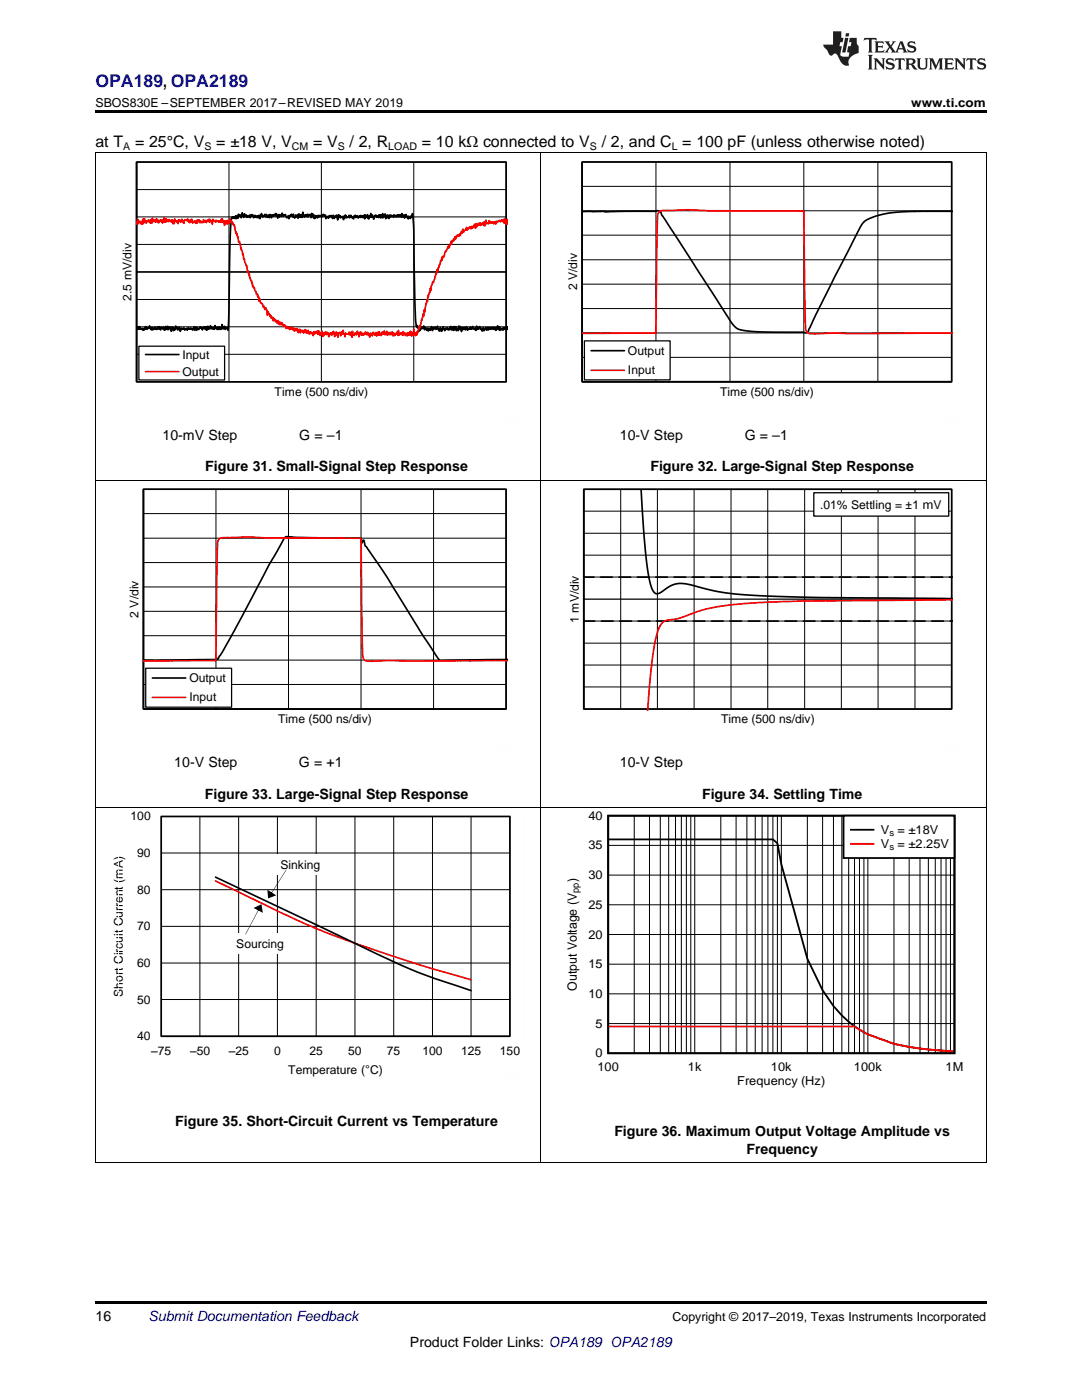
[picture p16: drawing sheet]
<svg xmlns="http://www.w3.org/2000/svg" width="216mm" height="279mm" viewBox="0 0 216 279" stroke-linecap="round" stroke-linejoin="round" font-family="sans-serif">
<defs><g id="words">
<text font-size="3.5" fill="#00f" x="19" y="17.3">OPA189, OPA2189</text>
<g font-size="3.2">
<text x="19" y="29.3">at T</text>
<text x="27" y="29.3">= 25°C, V</text>
<text x="43.1" y="29.3">= ±18 V, V</text>
<text x="62.5" y="29.3">= V</text>
<text x="69.7" y="29.3">/ 2, R</text>
<text x="84.2" y="29.3">= 10 kΩ connected to V</text>
<text x="120.1" y="29.3">/ 2, and C = 100 pF (unless otherwise noted)</text>
</g>
<g font-size="2.8">
<text x="32.4" y="87.7">10-mV Step</text>
<text x="59.7" y="87.7">G = –1</text>
<text x="123.7" y="87.7">10-V Step</text>
<text x="148.6" y="87.7">G = –1</text>
<text x="41" y="94.1">Figure 31. Small-Signal Step Response</text>
<text x="129.8" y="94.1">Figure 32. Large-Signal Step Response</text>
<text x="184" y="101.6">m</text>
<text x="34.8" y="153">10-V Step</text>
<text x="59.6" y="153">G = +1</text>
<text x="123.7" y="153">10-V Step</text>
<text x="40.9" y="159.4">Figure 33. Large-Signal Step Response</text>
<text x="140.1" y="159.4">Figure 34. Settling Time</text>
<text x="35" y="224.7">Figure 35. Short-Circuit Current vs Temperature</text>
<text x="122.6" y="226.8">Figure 36. Maximum Output Voltage Amplitude vs</text>
<text x="148.9" y="230.3">Frequency</text>
<text x="19" y="263.6">16</text>
<text x="81.8" y="268.9">Product Folder Links: OPA189 OPA2189</text>
</g>
<text font-size="2.8" fill="#0000c8" x="29.6" y="263.6">Submit Documentation Feedback</text>
<g font-size="2.5">
<text x="19" y="21.4">SBOS830E –SEPTEMBER 2017–REVISED MAY 2019</text>
<text x="181.8" y="21.4">www.ti.com</text>
<text x="117.4" y="163.6">40</text>
<text x="175.8" y="166.5">V</text>
<text x="179.1" y="166.5">= ±18V</text>
<text x="117.4" y="169.5">35</text>
<text x="175.8" y="169.3">V</text>
<text x="179.1" y="169.3">= ±2.25V</text>
<text x="115.1" y="176.1" transform="rotate(-90 115.1 176.1)">)</text>
<text x="117.4" y="175.4">30</text>
<text x="117.4" y="181.4">25</text>
<text x="117.4" y="187.3">20</text>
<text x="115.1" y="197.7" transform="rotate(-90 115.1 197.7)">Output Voltage (V</text>
<text x="117.4" y="193.2">15</text>
<text x="117.4" y="199.1">10</text>
<text x="118.8" y="205.1">5</text>
<text x="118.8" y="211">0</text>
<text x="119.2" y="213.8">100</text>
<text x="137.3" y="213.8">1k</text>
<text x="153.8" y="213.8">10k</text>
<text x="170.4" y="213.8">100k</text>
<text x="188.7" y="213.8">1M</text>
<text x="147.1" y="216.6">Frequency (Hz)</text>
<text x="134.2" y="263.6">Copyright © 2017–2019, Texas Instruments Incorporated</text>
</g>
<g font-size="2.4">
<text x="115.1" y="58" transform="rotate(-90 115.1 58)">2 V/div</text>
<text x="26.2" y="60" transform="rotate(-90 26.2 60)">2.5 mV/div</text>
<text x="36.4" y="71.6">Input</text>
<text x="125.3" y="70.8">Output</text>
<text x="36.4" y="74.9">Output</text>
<text x="125.3" y="74.7">Input</text>
<text x="54.8" y="79">Time (500 ns/div)</text>
<text x="143.7" y="79">Time (500 ns/div)</text>
<text x="163.6" y="101.6">.01% Settling = ì1</text>
<text x="186.3" y="101.6">V</text>
<text x="27.6" y="123.3" transform="rotate(-90 27.6 123.3)">2 V/div</text>
<text x="115.5" y="124.3" transform="rotate(-90 115.5 124.3)">1 mV/div</text>
<text x="37.8" y="136.1">Output</text>
<text x="37.8" y="140">Input</text>
<text x="55.5" y="144.3">Time (500 ns/div)</text>
<text x="143.9" y="144.3">Time (500 ns/div)</text>
<text x="26" y="163.7">100</text>
<text x="27.4" y="171">90</text>
<text x="56" y="173.4">Sinking</text>
<text x="27.4" y="178.4">80</text>
<text x="27.4" y="185.7">70</text>
<text x="47.1" y="189.2">Sourcing</text>
<text x="27.4" y="193">60</text>
<text x="24.5" y="198.9" transform="rotate(-90 24.5 198.9)">Short Circuit Current (mA)</text>
<text x="27.4" y="200.3">50</text>
<text x="27.4" y="207.6">40</text>
<text x="30.2" y="210.6">±75</text>
<text x="37.9" y="210.6">±50</text>
<text x="45.7" y="210.6">±25</text>
<text x="54.7" y="210.5">0</text>
<text x="57.5" y="214.3">Temperature (ÉC)</text>
<text x="61.8" y="210.5">25</text>
<text x="69.5" y="210.5">50</text>
<text x="77.2" y="210.5">75</text>
<text x="84.3" y="210.5">100</text>
<text x="92" y="210.5">125</text>
<text x="99.7" y="210.5">150</text>
</g>
<g font-size="2.1">
<text x="24.6" y="29.9">A</text>
<text x="40.8" y="29.9">S</text>
<text x="58.2" y="29.9">CM</text>
<text x="67.4" y="29.9">S</text>
<text x="77.5" y="29.9">LOAD</text>
<text x="117.7" y="29.9">S</text>
<text x="134" y="29.9">L</text>
</g>
<text font-size="1.9" x="115.5" y="178.1" transform="rotate(-90 115.5 178.1)">pp</text>
<g font-size="1.8">
<text x="177.5" y="166.9">s</text>
<text x="177.5" y="169.7">s</text>
</g>
</g></defs>
<path d="M19 259.7h177.8v.5h-177.8z" fill="#000"/>
<g fill="none" stroke="#000" stroke-width=".2">
<path d="M19.1 161.1v71M107.9 161.1v71M121.4 174.6h69.1M121.4 168.7h69.1M126.6 162.8v47.4M129.6 162.8v47.4M131.8 162.8v47.4M133.4 162.8v47.4M134.8 162.8v47.4M136 162.8v47.4M137 162.8v47.4M137.8 162.8v47.4"/>
<path d="M138.6 162.8v47.4M143.8 162.8v47.4M146.9 162.8v47.4M149 162.8v47.4M150.7 162.8v47.4M152.1 162.8v47.4M153.2 162.8v47.4M154.2 162.8v47.4M155.1 162.8v47.4M155.9 162.8v47.4M161.1 162.8v47.4M164.1 162.8v47.4"/>
<path d="M166.3 162.8v47.4M168 162.8v47.4M169.3 162.8v47.4M170.5 162.8v47.4M171.5 162.8v47.4M172.4 162.8v47.4M173.2 162.8v47.4M178.4 162.8v47.4M181.4 162.8v47.4M183.6 162.8v47.4M185.2 162.8v47.4M186.6 162.8v47.4"/>
<path d="M187.8 162.8v47.4M188.8 162.8v47.4M189.7 162.8v47.4M196.8 161.1v71M121.4 198.3h69.1M121.4 192.4h69.1M121.4 186.5h69.1M121.4 180.6h69.1M121.4 204.3h69.1M19 232h177.8"/>
</g>
<path d="M121.4 162.8h69.1v47.4h-69.1zM121.5 167.5h32.7l.9 .8 .8 4.2 5.2 18.8 3 6.3a21.3 21.3 0 0 0 9.1 8.8 39.5 39.5 0 0 0 13.4 3.2l3.7 .2" fill="none" stroke="#000" stroke-width=".36"/>
<path d="M121.5 204.9h49l1.9 1.1a39.5 39.5 0 0 0 15.4 3.7l2.5 .1" fill="none" stroke="#f00" stroke-width=".36"/>
<path d="M168.3 162.8h22.1v8.4h-22.1z" fill-rule="evenodd" fill="#fff"/>
<path d="M168.3 162.8h22.2v8.4h-22.2zM169.8 165.6h4.5" fill="none" stroke="#000" stroke-width=".36"/>
<path d="M169.8 168.4h4.5" fill="none" stroke="#f00" stroke-width=".36"/>
<g fill="none" stroke="#000" stroke-width=".2">
<path d="M32.2 163h69.5v43.8h-69.5zM32.2 177.6h69.5M32.2 170.2h69.5M39.9 163v43.8M47.6 163v43.8M55.4 163v43.8M63.1 163v43.8M70.8 163v43.8M78.6 163v43.8M86.3 163v43.8M94 163v43.8M32.2 199.5h69.5"/>
<path d="M32.2 192.2h69.5M32.2 184.9h69.5"/>
</g>
<path d="M32.2 162.9h69.5v43.9h-69.5zM43 175l20.1 9.5a334.3 334.3 0 0 0 22.4 10.3l8.5 2.9" fill="none" stroke="#000" stroke-width=".33"/>
<path d="M43 175.8a308.8 308.8 0 0 0 24.3 11.2 325.3 325.3 0 0 0 26.7 8.5" fill="none" stroke="#f00" stroke-width=".33"/>
<path d="M23.6 161.9v53.1M36.1 161.9h68.5M104.6 161.9v46.1M23.6 214.9h6.3M98.4 214.9h6.2" fill="none" stroke="#fefefe" stroke-width=".2" stroke-dasharray=".4 .1" stroke-linecap="butt"/>
<path d="M45.9 186.3h12.2v4.1h-12.2z" fill-rule="evenodd" fill="#fff"/>
<path d="M51.6 181.4l-2.6 5.1zM50.6 181.2l1.6-.7 .2 1.7z" fill="#000"/>
<path d="M54.7 170.5h10.6v4.1h-10.6z" fill-rule="evenodd" fill="#fff"/>
<path d="M57.1 173.6l-3 4.8zM53.4 177.6l1.7 1.1-1.6 .6z" fill="#000"/>
<g fill="none" stroke="#000" stroke-width=".2">
<path d="M19.1 95.8v65.3M28.6 97.6h72.4v43.9h-72.4zM43.1 97.6v43.9M57.6 97.6v43.9M72 97.6v43.9M86.5 97.6v43.9M107.9 95.8v65.3M196.8 95.8v65.3M28.6 117.1h72.4M28.6 112.3h72.4M28.6 107.4h72.4M28.6 102.5h72.4"/>
<path d="M28.6 136.6h72.4M28.6 131.7h72.4M28.6 126.9h72.4M28.6 122h72.4M19 161.1h177.8"/>
</g>
<path d="M28.6 97.6h72.4v43.9h-72.4zM28.6 97.6v43.9h72.4M28.6 131.7l3.7 .1M93.8 131.7l-5.8 .2-.5-.4-2.9-4.3-7.5-12.1-4.2-6.1-.3-1.2-.4 .6-.2-1-12.3-.1-2.5-.2-.5 .4-2.9 5.1-6.2 11.7-4.1 7.2-.2 .1-.1-.3-.2 .3-10.8 .2M101.3 131.6l-7.6 .1" fill="none" stroke="#000" stroke-width=".33"/>
<path d="M32.3 131.9h-3.7M93.7 131.9h7.6M93.8 131.9l-16.4-.1-3.7 .2-1-.3-.3-.5-.1-1.7-.3-22.1h-18.1l-4.3-.2-5.4 .1-.4 .2-.3 .5-.5 23.9h-10.8" fill="none" stroke="#f00" stroke-width=".33"/>
<path d="M29.1 133.4h17.1v7.7h-17.1z" fill-rule="evenodd" fill="#fff"/>
<path d="M116.5 119.6h73.4M29.1 133.4h17.1v7.7h-17.1z" fill="none" stroke="#000" stroke-width=".25"/>
<path d="M116.5 97.6h73.4v43.9h-73.4zM116.5 97.6v43.9M127.9 97.6l.8 11.3 .9 6.7a3.6 3.6 0 0 0 1.4 2.9l.7-.2 2.4-1.5 .9-.3 1-.1 1.8 .3 5.7 1.4 2.9 .4 4.2 .3 12.1 .4 27.5 .3M30.4 135.3h6.7" fill="none" stroke="#000" stroke-width=".33"/>
<path d="M190.2 119.7l-28.9 .2-12.7 .5-3.8 .4-3.1 .6-2.7 .7-3.3 1.3-2.8 .5a3.3 3.3 0 0 0-1.8 2.6l-.6 2.5-.4 3.2-.9 9.6M30.4 139.2h6.7" fill="none" stroke="#f00" stroke-width=".33"/>
<path d="M22.9 96.6v53.1M35.3 96.6h68.6M103.9 96.6v46.1M111.8 96.6v53.1M124.2 96.6h68.6M192.8 96.6v46.1M22.9 149.6h6.3M97.6 149.6h6.3M111.8 149.6h6.3M186.5 149.6h6.3" fill="none" stroke="#fefefe" stroke-width=".2" stroke-dasharray=".4 .1" stroke-linecap="butt"/>
<g fill="none" stroke="#000" stroke-width=".2">
<path d="M116.5 97.6h73.4v43.9h-73.4M123.9 97.6v43.9M131.2 97.6v43.9M138.5 97.6v43.9M145.9 97.6v43.9M153.2 97.6v43.9M160.6 97.6v43.9M167.9 97.6v43.9M175.2 97.6v43.9M182.6 97.6v43.9M116.5 115.2h73.4M116.5 110.8h73.4"/>
<path d="M116.5 106.4h73.4M116.5 102h73.4M116.5 137.1h73.4M116.5 132.7h73.4M116.5 128.4h73.4M116.5 123.9h73.4"/>
</g>
<path d="M116.4 115.2h73.8M116.4 124h73.8" fill="none" stroke="#000" stroke-width=".33" stroke-dasharray="2.3 1.3"/>
<path d="M162.4 98.3h26.9v4.7h-26.9z" fill-rule="evenodd" fill="#fff"/>
<path d="M162.4 98.3h26.9v4.7h-26.9z" fill="none" stroke="#000" stroke-width=".26"/>
<g fill="none" stroke="#000" stroke-width=".2">
<path d="M19.1 30.5v65.3M27.3 32.3h73.7v43.9h-73.7zM27.3 37.8h73.7M45.7 32.3v43.9M64.1 32.3v43.9M82.6 32.3v43.9M107.9 30.5v65.3M196.8 30.5v65.3M27.3 59.8h73.7M27.3 48.8h73.7M27.3 43.3h73.7M27.3 70.7h73.7"/>
<path d="M27.3 65.2h73.7M19 95.8h177.8"/>
</g>
<path d="M27.3 32.3h73.7v43.9h-73.7zM27.3 32.3v43.9M27.3 54.3h73.7M51.4 43.2v-.1l.1 .4 .2-.5 .2 .6 .1-.7 .1 .2 .1-.5 .2 .8 .1-.4 .1 .2 .2-.4 .2 .5 .1-.5 .2 .6 .1-.4 .1 .3 .1-.4 .1 .6 .2-.7 .3 .7 .1-.6 .1 .2 .1-.2 .1 .2 .1-.3 .1 .3 .2-.5 .1 .6 .1-.5 .2 .8 .2-.7 .1 .5 .3-.4 .2 .3 .1-.7 .2 .7 .4-.4 .4 .7 .1-.3 .1 .2 .1-.3v.6l.2-.5h.1l.1-.4 .1 .3 .1-.3 .2 .5 .2-.5 .2 .7 .2-.6 .2 .4 .1-.2v.2l.1-.3 .1 .6 .1-.9v.7l.2-.7v.6l.1-.4 .2 .5 .1-.6 .1 .6 .1-1.1 .1 .6h.1l.1 .4 .3-.5 .1 .3 .1-.2v.4l.2-.5 .1 .5 .1-.5 .2 .2v-.1l.2 .1 .1 .4v-.8l.2 .6 .1-.6 .2 .9 .1-.5 .1 .6 .2-.6 .1 .4 .1-.3 .1 .4 .2-.5 .1 .3 .2-.3 .3 .2 .2-.2v.3l.2-.5 .3 .3 .1-.2 .1 .7 .1-.4 .1 .2 .2-.2 .1 .3v-.3l.1 .3 .1-.4v.2l.3-.3 .1 .3 .2-.3v.6l.3-.6 .1 .6 .3-.5 .1 .2 .1-.4 .2 1 .1-1 .1 .3 .2-.2 .1 .5 .1-.4v.3l.2-.1 .1 .1 .1-.2 .2 .6 .1-.7 .1 .4v-.5l.1 .2 .1-.2 .1 .5v-.3l.2 .2 .3-.1 .1-.4v.6l.1-.4 .1 .1 .1-.2 .1 .4 .1-.2 .3 .5 .2-.6 .1 .2 .1-.3 .1 .4 .3-.4 .2 .5 .1-.4 .2 .2 .1-.3 .1 .4 .1-.3 .1 .3v-.3l.2 .3 .1-.4 .3 .7v-.8l.1 .7 .1-.5 .2 .2 .1-.5 .3 .9 .1-.6 .2 .2 .1-.7 .1 .8 .2-.5 .3 .8 .2-.7 .1 .2 .1-.2 .2 .4 .1-.4 .2 .4 .1-.4 .2-.2 .1 .7 .1-.6 .1 .4v-.4l.2 .6 .1-.9v.8l.2-.3 .1 .1 .2-.5 .1 .9 .3-.7 .1 .6 .1-.5 .1 .6 .1-.7 .2 .4 .1-.3 .1 .3h.3l.1-.4 .1 .5 .1-.5 .3 .4 .3-.4 .1 .4 .1-.4 .1 .4 .3-.5 .2 .6 .1-.8 .1 .7v-.2l.3 .1v-.3l.1 .6 .3-.7 .1 .5h.1l.1 .2 .1-.4 .1 .6 .1-.5 .2 .3v-.3l.1 .4 .1-.5v.2l.2-.2 .1-.5a42.7 42.7 0 0 1 .3 8.5l.3 12.9 .2 1.1 .1-.2v.5l.1-.3 .1 .4 .2-.1 .1 .7 .4-.8 .1 .3 .1-.3 .2 .2 .1-.5 .1 .8 .1-.4 .3 .4v-.3l.2 .5 .1-.5 .1 .5 .2-.5 .2 .4 .2-.7 .2 .8 .1-.7 .1 .3h.1l.1-.2 .1 .2 .1-.3 .1 .4 .1-.3 .1 .2 .1-.5 .3 1 .3-.7v.6l.2-.4 .1 .5 .3-.9v.5l.1-.1 .2 .4 .1-.5 .3 .2 .1-.3 .1 .4 .2-.2 .1 .2 .2-.7 .2 .7 .1-.6 .3 .8 .1-.8 .1 .6 .3-.6v.8l.3-.5 .1 .5 .2-.9 .1 .6 .2-.5v.5l.1-.3 .1 .8v-.7l.3 .3 .2-.4 .3 .4 .1-.6 .3 .7 .2-.4 .1 .2 .2-.2v.1l.1-.3 .1 .4 .2-.1 .1-.4 .1 .4h.3l.1 .2 .1-.4 .1 .5 .1-.8 .1 .6 .1-.3 .1 .2 .1-.2v.3l.2-.5 .4 .6v-.2l.1 .5 .2-.7 .2 .6 .3-.6 .2 .5 .1-.5 .1 .4 .1-.4 .1 .4 .1-.4 .1 .3 .2-.3 .1 .3v-.4l.3 .4 .1-.4 .2 .5v-.4l.2 .1 .1 .4 .1-.5 .1 .4 .2-.8 .2 .8 .2-.6v.7l.1-.4 .4 .4 .1-.4 .1 .3M51.4 43.1l-.1 .3-.2-.3-.1 .3-.1-.4v.2l-.2-.2-.1 .5-.1-.6-.1 .1-.2-.2-.1 .4-.1-.3-.1 .6-.1-.6-.1 .4-.2-.2-.1 .3-.1-.3-.1 .2v-.4l-.2 .3-.1-.1-.1-.4-.2 .7-.3-.9-.2 1-.2-.6h-.1l-.1 .3-.1-.5-.1 .9-.2-.6-.2 .7-.1-.6-.2 .5-.2-.3-.1 .3-.1-.3v.2l-.1-.1-.1 .1-.3 4-.2 14.9-.2 3.5-.2-.5-.1 .2-.2-.3-.1 .4-.1-.5-.1-.1-.1 .5-.2-.1-.1-.7-.1 .8-.1-.2v.3l-.2-.4-.1 .4-.1-.4-.1 .1v-.1l-.1 .5-.1-.4-.1 .3-.4-.7-.1 .7-.1-.4-.1 .4-.2-.3-.2 .2-.2-.6-.1 .6v-.2l-.1 .2-.1-.2-.1 .3-.1-.6-.1 .7-.1-.5-.1 .6-.1-.7-.2 .5-.1-.5-.1 .3-.2-.2-.1 .6-.3-.7-.1 .3-.1-.3-.3 .6-.2-.4-.1 .5-.2-.6-.2 .6-.1-.7-.3 .7-.2-.4-.1 .2-.2-.3-.2 .3-.2-.3-.2 .5-.1-.4-.4 .4-.2-.4-.2 .2-.1-.1-.1 .1-.1-.2-.2 .6-.2-.8-.1 .3-.1-.1-.1 .4-.4-.8-.2 .7-.1-.2v.2l-.1-.3-.1 .5-.2-.7-.1 .4v-.3l-.1 .7-.1-.6-.1-.2-.1 .1-.1-.2-.1 .4v-.1l-.2 .3-.1-.7-.2 .6-.1-.6-.1 .7-.1-.3-.1 .4-.2-.6v.4l-.2-.3-.2 .1-.1-.2-.1 .6-.2-.7-.2 .5-.1-.5-.1 .5-.1-.2-.1 .3v-.2l-.2 .1-.1-.4-.4 .5-.2-.5-.1 .5-.1-.3-.2-.1-.1-.4v.6l-.2-.2-.2 .2-.1-.2-.1 .3-.1-.5-.1 .5-.1-.4-.2 .6-.1-.3-.1 .3-.1-.4v.3l-.3-.3-.1 .1-.1-.4-.1 .5v-.5l-.4 .5-.1-.5-.1 .5M101.3 65.2l-.2 .7-.3-.6-.2 .4-.1-.3-.1 .4-.1-.3" fill="none" stroke="#000" stroke-width=".33"/>
<path d="M27.2 44.4l.1 .4 .2-1.1 .1 1 .3-.6 .2 .6 .3-.6v.7l.1-1.1 .2 .9 .1-1 .4 .9v-.5l.3 .2 .1-.3 .1 .4 .2-.4 .2 .6v-.7l.2 .8 .1-1.1 .2 .7 .2-.3 .2 .5 .1-.6 .1-.1v.3l.1-.3 .1 .7 .1-.5 .2 .6 .4-.6 .1 .4 .1-.3 .1 .5 .2-.7 .1 .5 .1-.9 .1 .9 .2-.7 .1 .7 .2-.4 .2 .3 .1-.4 .1 .4 .1-.3 .3 .4 .1-.5 .2 .9 .2-.6 .1 .5v-.9l.2 .4 .2 .1 .1 .1 .1-.2 .1 .5 .1-.7 .1 .3 .1-.4 .3 .5 .2-.5 .4 .8 .2-.7h.3l.1 .2 .1-.4 .3 .6v-.3l.1 .4 .1-.5 .1 .5 .2-.7 .3 .8 .2-.3 .2-.1 .2 .5 .1-.6 .1 .5 .1-.6 .2 .2v-.1l.1 .3 .1-.4 .1 .5 .1-.3 .2 .3 .3-.2v.2l.1-.6 .2 .5 .2-.4 .2 .5 .3-.5 .1 .3 .1-.5 .1 .7 .1-.6 .1 .4 .1-.2 .2 .1 .1 .6 .1-1 .1 .4 .2 .1 .1-.2 .1 .4 .1-.5 .1 .3 .2-.2 .1 .2 .1-.1v.3l.1-.4 .3 .3 .1-.4v.4l.2-.7 .1 .7 .1-.3 .2 .4v-.3l.1 .9 .2-.9 .1 .4 .1-.5 .1 .7 .2-.7 .1 .5 .2 .1 .1-.9 .2 .6 .1-.1 .2 .5 .1-.2 .1 .4v-.1l.1 .3 .1-.1 .8 3.3h.2l.1 .5 .1-.1v1l.1-.3 .5 2.3 .1-.1 .2 .8 .3 .7v-.1l.2 1.3v-.3l.3 .9v-.2l.1 .8 .3 .6 .1-.1 .1 .6v-.2l.1 .8h.2v.2h.2l.3 1.2 .3 .1v.6M100.3 44l.1 .3 .1-.3 .1 .5v-.8l.1 .8 .2-.6 .1 .9 .1-.9v.3l.1-.3 .1 .8M100.4 44.3l-.1-.3-.1 .1-.1-.3-.2 .5-.2-.3-.3 .2h-.2l-.1 .3-.1-.3-.1 .5-.2-.4-.1 .2v-.2l-.1 .4-.1-.3-.1 .1v-.2l-.1 .2-.2-.2-.1 .2-.1-.3-.1 .2-.1-.4-.1 .6-.4-.2-.1 .3-.1-.8-.1 1.2-.2-.8-.1 .7-.1-.6-.2 .4-.1-.2-.1 .3-.1-.4-.1 .5-.1-.5-.2 .5-.1-.4-.2 .6-.2-.6-.1 1-.2-.9v.4l-.1-.2-.2 .6-.1-.3-.1 .4-.1-.5-.1 .6-.3-.5-.3 .5-.1-.1-.1 .3-.1-.5-.1 .5v-.2l-.5 .6-.1-.6-.3 .9v-.4l-.2 .8-.2-.3-.1 .5-.2-.3-.1 .2-.1-.1-.3 .7-.2-.4-.1 .6-.1-.3v.5l-.3-.1-.1 .7-.1-.5-.1 .6v-.2l-.3 .9v-.4l-.5 1.1-.2-.1-.1 .3-.2 .8h-.2l-.1 .1-.1 .6v-.6l-.1 .7h-.2l-.5 2.1-.2-.3-.7 2.5-.2-.1-.3 1.8-.1-.5-.5 1.8v-.3l-.1 1.2-.1-.2-.4 2.3-.2-.5v1.3l-.2-.4-.6 2.7-.1-.4-.4 1.5-.1-.3v.7l-.1-.5-.2 .6-.3-1.3-.1 1.2-.2-.5-.2 .7-.1-.9v.6l-.1-.7-.1 .8-.1-.3-.1 .3-.2-.5-.2 .6-.1-.4-.2 .3v-.4l-.2 .1-.1-.2-.1 .5-.1-.7-.1 .7-.2-.5v.4l-.1-.4-.4 .5-.1-1-.1 1.1-.2-.8-.1 .5-.1-.2-.1 .3-.1-.2-.1 .4-.2-.6-.1 .7-.1-.9-.1 .6-.1-.5-.1 .2-.1-.2-.1 .5-.2-.5-.1 .5-.1-.4-.1 .5-.1-.8-.2 .6-.1-.4-.1 .5-.1-.8-.1 .7-.1-.4-.1 .4-.2-.4-.1 .7-.1-.4-.2 .1-.1-.5-.1 .8v-.7l-.1 .3-.1-.2-.1 .4v-.4l-.2 .7-.1-.8v.5l-.1-.1-.2 .1-.2-.5-.1 .1-.1 .6-.2-.5-.1 .3-.1-.3-.1 .8-.2-.6v.2l-.3-.6v.5l-.1-.4-.2 .4v-.5l-.5 .6v-.4l-.1 .4-.2-.4-.1 .4-.1-.6-.1 .5-.1-.5-.2 .9-.3-1.1-.1 .7-.2-.3-.1 .2-.1-.3-.1 .5-.2-.1v.1l-.2-.8-.1 1.2v-1l-.2 .7-.1-.6-.2 .4v-.5l-.2 .4-.3-.1-.2 .1-.1-.2-.1 .7v-.5l-.2-.2-.1-.6-.1 .7-.1-.2v.2l-.1-.3-.1 .6-.1-.3v.4l-.1-.7-.3 .2-.1-.1-.1 .9v-.9l-.2 .5-.1-.7-.1 .5-.1-.1-.1 .6-.2-1.1-.3 .8-.2-.5-.1 .4-.1-.4-.3 .8-.2-.8-.1 .2-.1-.3-.1 .5-.1-.5-.1 .4-.1-.3-.2 .6-.1-.5-.1 .6-.1-1-.2 .7-.1-.3-.2 .4-.2-.9-.1 .8-.2-.7-.1 .3-.1-.2-.2 .3-.1-.2-.1 .4-.1-.5-.1 .8-.2-.6-.2-.1h-.2l-.1 .4-.2-.4-.1 .3v-.7l-.1 .6-.2-.2-.1 .2-.1-.7-.1 .4-.2-.3-.1 .6-.3-.6-.4 .5-.1-.7v.4l-.1-.3-.1 .6-.3-.8-.1 .4-.1-.3-.1 .1-.1-.1-.1 .4-.1-.6-.2 .4-.1-.5-.3 .3-.1-.4-.2 .5-.1-.5-.1 .3v-.2l-.2 .1-.1-.4-.2 .4-.3-.7-.1 .1-.1 .3-.3-.7-.1 .3v-.4l-.1 .3-.1-.3-.1 .4v-.5l-.2 .5-.3-.8-.1 .6-.2-.7-.1 .3-.2-.5-.2-.2-.1 .5v-.7l-.2 .3-.1-.3-.1 .2-.1-.6-.1 .3-.5-1v.7l-.3-1.4-.1-.1-.2 .4-.2-.7-.1 .2-.1-.6-.1-.2h-.2l-.3-.9-.1 .6-.3-1.5" fill="none" stroke="#f00" stroke-width=".33"/>
<path d="M27.7 69.1h17.1v6.7h-17.1z" fill-rule="evenodd" fill="#fff"/>
<path d="M27.7 69.1h17.1v6.7h-17.1z" fill="none" stroke="#000" stroke-width=".25"/>
<path d="M116.2 32.3h73.7v43.9h-73.7zM116.2 32.3v43.9h73.7M119.8 42.2h.9l.1 .1 10.1-.1 .3-.2 .6 .2 .3 .8 14.2 21.8 .8 .8 .6 .2 3.5 .4M119.9 42.2h-3.8M182.6 42.2l-3.9 .2-2.5 .3-2.5 .8-1.4 .9-.6 .9-5.2 10.1-5.1 10.3a.43 .43 0 0 1-.4 .6l-.2 .1-.4-.1-9.2-.1M190.2 42.2h-7.7M29 70.8h6.7" fill="none" stroke="#000" stroke-width=".33"/>
<path d="M151.2 42.1h9.1l.4 22.3 .1 1.4 .3 .6 .5 .2h1.1l3.2-.1h16.7M151.2 42.1h-9.2l-4.7-.2-4.9 .1-.8 .2-.4 .6v2l-.4 21.7h-11M29 74.2h6.7M119.9 66.5h-3.8M182.5 66.5h7.7" fill="none" stroke="#f00" stroke-width=".33"/>
<path d="M22.9 31.3v53.1M35.3 31.3h68.6M103.9 31.3v46.1M22.9 84.3h6.3M97.6 84.3h6.3" fill="none" stroke="#fefefe" stroke-width=".2" stroke-dasharray=".4 .1" stroke-linecap="butt"/>
<g fill="none" stroke="#000" stroke-width=".2">
<path d="M116.2 32.3h73.7v43.9h-73.7zM116.2 37.2h73.7M130.9 32.3v43.9M145.7 32.3v43.9M160.4 32.3v43.9M175.2 32.3v43.9M116.2 56.7h73.7M116.2 51.8h73.7M116.2 46.9h73.7M116.2 42.1h73.7M116.2 71.3h73.7M116.2 66.4h73.7"/>
<path d="M116.2 61.6h73.7"/>
</g>
<path d="M116.6 68h17.1v7.8h-17.1z" fill-rule="evenodd" fill="#fff"/>
<path d="M116.6 68h17.1v7.8h-17.1z" fill="none" stroke="#000" stroke-width=".25"/>
<path d="M117.9 70h6.7" fill="none" stroke="#000" stroke-width=".33"/>
<path d="M117.9 73.9h6.7" fill="none" stroke="#f00" stroke-width=".33"/>
<path d="M111.8 31.3v53.1M124.2 31.3h68.6M192.8 31.3v46.1M111.8 84.3h6.3M186.5 84.3h6.3" fill="none" stroke="#fefefe" stroke-width=".2" stroke-dasharray=".4 .1" stroke-linecap="butt"/>
<path d="M19 30.5h177.8" fill="none" stroke="#000" stroke-width=".2"/>
<path d="M19 22h177.8v.5h-177.8z" fill="#000"/>
<g fill="#231f20">
<path d="M172.5 7.6l-.1 .5 .4-.2h.6v.1v2.1l-.2 .4h.9l-.2-.4v-2.1l.1-.1h.5l.5 .2-.2-.5zM174.5 8.3l.2 .3v1.5l-.2 .4h1.8l.2-.6a1.04 1.04 0 0 1-1.3 .2v-.7h.6l.3 .2v-.6l-.3 .2h-.6v-.6l.8-.1 .4 .3-.2-.5zM176.5 8.3l.9 1.1-.9 1.1h.8l-.2-.2 .4-.7 .5 .7-.2 .2h1.5l-.2-.2 .2-.4h.9l.1 .4-.2 .2h1l-.3-.3-.7-1.9h-.5l-.9 2-.8-1 .9-1h-.8l.1 .3-.4 .5-.3-.6 .1-.2zM179.7 8.6l.4 1h-.7zM181.3 8.4a.63 .63 0 0 0-.2 .7 .63 .63 0 0 0 .6 .4l.6 .2 .1 .2a.75 .75 0 0 1-.7 .4 .75 .75 0 0 1-.6-.5l.1 .7 .1-.1a1.11 1.11 0 0 0 1.5-.6 1.13 1.13 0 0 0-1.2-.8l-.1-.4a1.04 1.04 0 0 1 1.2 .2l-.2-.5-.2 .1-.4-.2zM173.2 10.9l.2 .4v2.2l-.2 .4h1l-.3-.4v-2.2l.3-.4zM174.3 11.6l.3 .4v1.5l-.3 .4h.8l-.2-.4v-1.3l1.5 1.7v-1.9l.2-.4h-.7l.2 .4v.9l-1.1-1.3zM177 11.8a.62 .62 0 0 0-.2 .7 .62 .62 0 0 0 .6 .4l.6 .1 .1 .3a.76 .76 0 0 1-.7 .3 .76 .76 0 0 1-.7-.4l.2 .7 .1-.1a1.11 1.11 0 0 0 1.5-.6 1.13 1.13 0 0 0-1.2-.8l-.1-.4a1.04 1.04 0 0 1 1.2 .2l-.2-.6-.2 .1-.5-.1zM178.7 11.6l-.2 .6a.61 .61 0 0 1 .8-.3v1.6l-.2 .4h.9l-.2-.4v-1.6a.63 .63 0 0 1 .7 .3l-.1-.6zM180.6 11.6l.3 .4v1.5l-.3 .4h1l-.2-.2-.1-.8 .6 .2a.76 .76 0 0 0 1.2 .7l-1-1a.58 .58 0 0 0 .6-.5 .58 .58 0 0 0-.5-.6zM181.4 11.9h.1a.45 .45 0 0 1 .5 .1 .45 .45 0 0 1 .1 .5l-.8 .2zM182.9 11.6l.2 .2a2.17 2.17 0 0 0 .3 1.9 .99 .99 0 0 0 1.6-.6v-1.1l.2-.4h-.7l.2 .2a1.92 1.92 0 0 1-.2 1.8 .6 .6 0 0 1-.9-.5v-1.1l.2-.4zM185.4 11.6l.2 .4v1.5l-.2 .4h.7l-.2-.4v-1.4l.8 1.8 .8-1.8v1.4l-.2 .4h.9l-.2-.4v-1.5l.2-.4h-.8l-.6 1.5-.6-1.5zM188.4 11.6l.2 .4v1.5l-.2 .4h1.8l.1-.6a1.04 1.04 0 0 1-1.2 .1v-.6h.5l.4 .2v-.6l-.4 .2h-.5v-.7h.8l.3 .3-.1-.6zM190.5 11.6l.2 .4v1.5l-.2 .4h.7l-.2-.4v-1.3l1.5 1.7v-1.9l.2-.4h-.7l.2 .4v.9l-1.1-1.3zM192.9 11.6l-.1 .6a.61 .61 0 0 1 .7-.3l.1 1.6-.3 .4h1l-.3-.4 .1-1.6a.63 .63 0 0 1 .7 .3l-.1-.6zM195.2 11.8a.62 .62 0 0 0-.2 .7 .62 .62 0 0 0 .6 .4l.6 .1 .1 .3a.76 .76 0 0 1-.7 .3 .76 .76 0 0 1-.6-.4l.1 .7 .1-.1a1.11 1.11 0 0 0 1.6-.6 1.13 1.13 0 0 0-1.3-.8l-.1-.4a1.04 1.04 0 0 1 1.2 .2l-.1-.6-.2 .1-.5-.1z"/>
<path d="M166.2 6.3v2.6h-1.9v.4l.8 .9a.91 .91 0 0 0 1 .8 .56 .56 0 0 1 .5-.3 .56 .56 0 0 1 .5 .3l.4 .8a1.53 1.53 0 0 0 1.9 1.2 1.54 1.54 0 0 1 1-2.1l.9-.3v-1.4a1.52 1.52 0 0 1-.4-1.6h-1.3l-.2 .8h.5l-.2 .8h-.5l-.1 1v.2l.4 .1-.2 .8a1.93 1.93 0 0 1-1.6-.3l.3-1.8h-.5l.2-.8h.4l.2-.8h-.4v-1.3zM168.6 7.6l-.6 2.9h.7l.6-2.9zM168.8 6.6l-.1 .7h.6l.2-.7z"/>
</g>
<use href="#words"/>
</svg>
